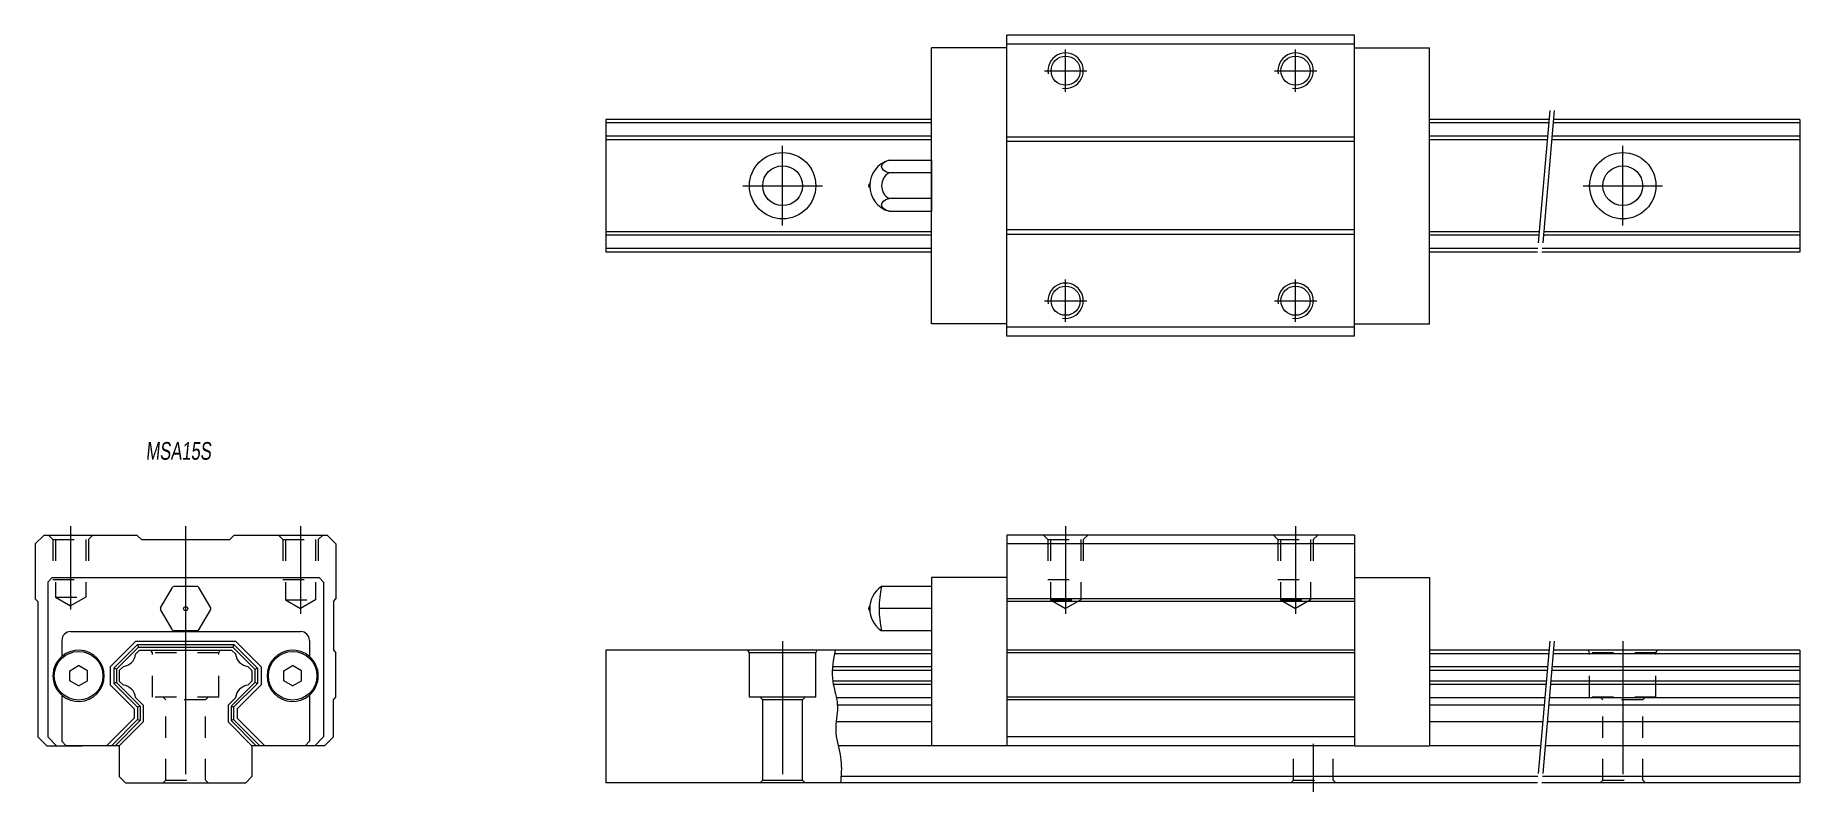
# Model space of a CAD drawing. Header units: inches. Extents: x -17 to 183, y -1 to 85.
import ezdxf

# ---------------------------------------------------------------- set-up
doc = ezdxf.new("R2010")
doc.units = ezdxf.units.IN
for name, pattern in [('CENTER', [22.8, 15, -3, 1.8, -3]), ('DASHED', [4.8, 2.4, -2.4]), ('PHANTOM', [27.6, 15, -3, 1.8, -3, 1.8, -3])]:
    doc.linetypes.add(name, pattern=pattern)
doc.layers.add('Unnamed [1]', color=7, linetype='Continuous', lineweight=0)
doc.styles.add('CK_TEXT_STYLE_0003', font='', dxfattribs={"width": 0.7, "oblique": 5.618598, "height": 2})
doc.styles.get('CK_TEXT_STYLE_0003').set_extended_font_data('TXT')

msp = doc.modelspace()

# ---------------------------------------------------------------- linework, layer by layer
at = {"layer": 'Unnamed [1]', "color": 4, "linetype": 'Continuous', "lineweight": 0}
for p, q in [((92.85, 50.5), (92.85, 84.5)), ((132.15, 84.5), (92.85, 84.5)), ((132.15, 50.5), (132.15, 84.5)), ((84.35, 51.9), (84.35, 83.1)), ((92.85, 83.1), (84.35, 83.1)), ((132.15, 83.5), (92.85, 83.5)), ((132.15, 83.1), (140.65, 83.1)), ((140.65, 51.9), (140.65, 83.1)), ((47.5, 75), (47.5, 60)), ((84.35, 75), (47.5, 75)), ((84.35, 74.6), (47.5, 74.6)), ((154.15, 75), (140.65, 75)), ((154.12, 74.6), (140.65, 74.6)), ((182.5, 74.6), (154.62, 74.6)), ((182.5, 75), (154.66, 75)), ((182.5, 75), (182.5, 60)), ((84.35, 73.1), (47.5, 73.1)), ((84.35, 72.7), (47.5, 72.7)), ((132.15, 73), (92.85, 73)), ((132.15, 72.5), (92.85, 72.5)), ((153.99, 73.1), (140.65, 73.1)), ((153.95, 72.7), (140.65, 72.7)), ((182.5, 72.7), (154.46, 72.7)), ((182.5, 73.1), (154.49, 73.1)), ((79.53, 70.39), (84.35, 70.39)), ((84.35, 70.39), (84.35, 64.61)), ((84.35, 68.94, 2.5), (79.53, 68.94, 2.5)), ((84.35, 66.06, 2.5), (79.53, 66.06, 2.5)), ((79.53, 64.61), (84.35, 64.61)), ((84.35, 62.3), (47.5, 62.3)), ((84.35, 61.9), (47.5, 61.9)), ((132.15, 62.5), (92.85, 62.5)), ((132.15, 62), (92.85, 62)), ((153.04, 62.3), (140.65, 62.3)), ((153.01, 61.9), (140.65, 61.9)), ((182.5, 61.9), (153.51, 61.9)), ((182.5, 62.3), (153.55, 62.3)), ((84.35, 60.4), (47.5, 60.4)), ((84.35, 60), (47.5, 60)), ((152.88, 60.4), (140.65, 60.4)), ((152.84, 60), (140.65, 60)), ((182.5, 60), (153.35, 60)), ((182.5, 60.4), (153.38, 60.4)), ((92.85, 51.9), (84.35, 51.9)), ((132.15, 51.9), (140.65, 51.9)), ((132.15, 51.5), (92.85, 51.5)), ((132.15, 50.5), (92.85, 50.5)), ((-16, 28), (-17, 27)), ((-16, 28), (-5.5, 28)), ((-5, 27.5), (-5.5, 28)), ((5, 27.5), (5.5, 28)), ((5.5, 28), (16, 28)), ((17, 27), (16, 28)), ((92.85, 28), (92.85, 4.2)), ((132.15, 28), (92.85, 28)), ((132.15, 28), (132.15, 4.2)), ((-17, 27), (-17, 20.8)), ((-5, 27.5), (5, 27.5)), ((17, 27), (17, 20.8)), ((132.15, 27), (92.85, 27)), ((-15.6, 22.7), (-15.1, 23.2)), ((-15.6, 22.7), (-15.6, 5.2)), ((-15.1, 23.2), (15.1, 23.2)), ((-2.83, 19.8), (-1.5, 22.1)), ((1.33, 22.2), (-1.33, 22.2)), ((2.83, 19.8), (1.5, 22.1)), ((15.1, 23.2), (15.6, 22.7)), ((15.6, 22.7), (15.6, 5.2)), ((84.35, 22.2), (78.69, 22.2)), ((84.35, 23.2), (84.35, 4.2)), ((92.85, 23.2), (84.35, 23.2)), ((84.35, 22.2), (84.35, 17.2)), ((132.15, 23.2), (140.65, 23.2)), ((140.65, 23.2), (140.65, 4.2)), ((-16.7, 20.5), (-17, 20.8)), ((-16.7, 20.5), (-16.7, 5.2)), ((16.7, 20.5), (17, 20.8)), ((16.7, 20.5), (16.7, 15)), ((132.15, 20.8), (92.85, 20.8)), ((132.15, 20.5), (92.85, 20.5)), ((-1.5, 17.3), (-2.83, 19.6)), ((1.5, 17.3), (2.83, 19.6)), ((84.35, 19.7), (78.4, 19.7)), ((-14, 16.1), (-14, 14.29)), ((-13, 17.1), (13, 17.1)), ((-8.53, 13.13), (-5.63, 16.03)), ((-5.63, 16.03), (5.63, 16.03)), ((1.33, 17.2), (-1.33, 17.2)), ((8.53, 13.13), (5.63, 16.03)), ((14, 16.1), (14, 14.29)), ((84.35, 17.2), (78.69, 17.2)), ((-8.13, 12.96), (-5.46, 15.63)), ((-7.83, 12.84), (-5.34, 15.33)), ((-5.66, 14.54), (-5.2, 15)), ((-5.46, 15.63), (5.46, 15.63)), ((-5.46, 15.63), (-5.34, 15.33)), ((-5.34, 15.33), (5.34, 15.33)), ((-5.2, 15), (5.2, 15)), ((5.66, 14.54), (5.2, 15)), ((5.46, 15.63), (5.34, 15.33)), ((7.83, 12.84), (5.34, 15.33)), ((8.13, 12.96), (5.46, 15.63)), ((16.7, 15), (17, 14.7)), ((17, 9.7), (17, 14.7)), ((47.5, 15), (47.5, 0)), ((84.35, 15), (47.5, 15)), ((63.75, 14.7), (63.58, 15)), ((71.25, 14.7), (63.75, 14.7)), ((63.75, 9.7), (63.75, 14.7)), ((71.25, 14.7), (71.42, 15)), ((71.25, 9.7), (71.25, 14.7)), ((84.35, 14.6), (73.36, 14.6)), ((132.15, 15), (92.85, 15)), ((132.15, 14.7), (92.85, 14.7)), ((154.15, 15), (140.65, 15)), ((154.12, 14.6), (140.65, 14.6)), ((182.5, 14.6), (154.62, 14.6)), ((182.5, 15), (154.66, 15)), ((182.5, 15), (182.5, 0)), ((-13.1, 12.68), (-12.1, 13.25)), ((-13.1, 11.52), (-13.1, 12.68)), ((-11.1, 12.68), (-12.1, 13.25)), ((-11.1, 11.52), (-11.1, 12.68)), ((-8.53, 13.13), (-8.53, 11.07)), ((-7.83, 12.84), (-8.13, 12.96)), ((-8.13, 12.96), (-8.13, 11.24)), ((-7.83, 12.84), (-7.83, 11.36)), ((-7.5, 12.7), (-7.04, 13.16)), ((-7.5, 12.7), (-7.5, 11.5)), ((7.5, 12.7), (7.04, 13.16)), ((7.5, 12.7), (7.5, 11.5)), ((7.83, 12.84), (8.13, 12.96)), ((7.83, 12.84), (7.83, 11.36)), ((8.13, 12.96), (8.13, 11.24)), ((8.53, 13.13), (8.53, 11.07)), ((11.1, 12.68), (12.1, 13.25)), ((11.1, 11.52), (11.1, 12.68)), ((13.1, 12.68), (12.1, 13.25)), ((13.1, 11.52), (13.1, 12.68)), ((84.35, 12.7), (73.11, 12.7)), ((84.35, 13.1), (73.14, 13.1)), ((153.99, 13.1), (140.65, 13.1)), ((153.95, 12.7), (140.65, 12.7)), ((182.5, 12.7), (154.46, 12.7)), ((182.5, 13.1), (154.49, 13.1)), ((-12.1, 10.95), (-13.1, 11.52)), ((-12.1, 10.95), (-11.1, 11.52)), ((-8.53, 11.07), (-5.83, 8.37)), ((-7.83, 11.36), (-8.13, 11.24)), ((-8.13, 11.24), (-5.43, 8.54)), ((-7.83, 11.36), (-5.13, 8.66)), ((-7.5, 11.5), (-7.04, 11.04)), ((7.83, 11.36), (5.13, 8.66)), ((8.13, 11.24), (5.43, 8.54)), ((8.53, 11.07), (5.83, 8.37)), ((7.5, 11.5), (7.04, 11.04)), ((8.13, 11.24), (7.83, 11.36)), ((12.1, 10.95), (11.1, 11.52)), ((12.1, 10.95), (13.1, 11.52)), ((84.35, 11.5), (73.16, 11.5)), ((84.35, 11.1), (73.23, 11.1)), ((153.85, 11.5), (140.65, 11.5)), ((153.81, 11.1), (140.65, 11.1)), ((182.5, 11.1), (154.32, 11.1)), ((182.5, 11.5), (154.35, 11.5)), ((-14, 9.91), (-14, 4.7)), ((-5.83, 8.37), (-5.83, 7.33)), ((-5.66, 9.66), (-4.8, 8.8)), ((-5.13, 8.66), (-5.43, 8.54)), ((-5.43, 8.54), (-5.43, 7.16)), ((-5.13, 8.66), (-5.13, 7.04)), ((-4.8, 8.8), (-4.8, 6.9)), ((5.66, 9.66), (4.8, 8.8)), ((4.8, 8.8), (4.8, 6.9)), ((5.43, 8.54), (5.13, 8.66)), ((5.13, 8.66), (5.13, 7.04)), ((5.43, 8.54), (5.43, 7.16)), ((5.83, 8.37), (5.83, 7.33)), ((14, 9.91), (14, 4.7)), ((16.7, 9.4), (17, 9.7)), ((16.7, 5.2), (16.7, 9.4)), ((71.25, 9.7), (63.75, 9.7)), ((64.95, 9.7), (65.25, 9.4)), ((69.75, 9.4), (65.25, 9.4)), ((65.25, 0.3), (65.25, 9.4)), ((69.75, 9.4), (70.05, 9.7)), ((69.75, 0.3), (69.75, 9.4)), ((84.35, 9.6), (73.59, 9.6)), ((84.35, 8.8), (73.69, 8.8)), ((132.15, 9.7), (92.85, 9.7)), ((132.15, 9.4), (92.85, 9.4)), ((153.68, 9.6), (140.65, 9.6)), ((153.61, 8.8), (140.65, 8.8)), ((182.5, 8.8), (154.12, 8.8)), ((182.5, 9.6), (154.19, 9.6)), ((-8.96, 4.2), (-5.83, 7.33)), ((-8.39, 4.2), (-5.43, 7.16)), ((-7.97, 4.2), (-5.13, 7.04)), ((-7.5, 4.2), (-4.8, 6.9)), ((-5.43, 7.16), (-5.13, 7.04)), ((7.5, 4.2), (4.8, 6.9)), ((5.43, 7.16), (5.13, 7.04)), ((7.97, 4.2), (5.13, 7.04)), ((8.39, 4.2), (5.43, 7.16)), ((8.96, 4.2), (5.83, 7.33)), ((84.35, 6.9), (73.55, 6.9)), ((153.45, 6.9), (140.65, 6.9)), ((182.5, 6.9), (153.95, 6.9)), ((-16.7, 5.2), (-15.7, 4.2)), ((-15.7, 4.2), (-11.69, 4.2)), ((-15.6, 5.2), (-14.6, 4.2)), ((-14, 4.7), (-13.5, 4.2)), ((-7.5, 4.2), (-13.5, 4.2)), ((-7.5, 4.2), (-7.5, 0.7)), ((7.5, 4.2), (7.5, 0.7)), ((13.5, 4.2), (7.5, 4.2)), ((15.7, 4.2), (11.69, 4.2)), ((13.5, 4.2), (14, 4.7)), ((14.6, 4.2), (15.6, 5.2)), ((16.7, 5.2), (15.7, 4.2)), ((84.35, 4.2), (73.78, 4.2)), ((92.85, 4.2), (84.35, 4.2)), ((132.15, 5.2), (92.85, 5.2)), ((132.15, 4.2), (92.85, 4.2)), ((132.15, 4.2), (140.65, 4.2)), ((153.21, 4.2), (140.65, 4.2)), ((182.5, 4.2), (153.71, 4.2)), ((-7.5, 0.7), (-6.8, 0)), ((-6.8, 0), (6.8, 0)), ((7.5, 0.7), (6.8, 0)), ((152.84, 0), (47.5, 0)), ((64.95, 0), (65.25, 0.3)), ((65.25, 0.3), (69.75, 0.3)), ((70.05, 0), (69.75, 0.3)), ((152.9, 0.7), (74.1, 0.7)), ((182.5, 0), (153.35, 0)), ((182.5, 0.7), (153.41, 0.7))]:
    msp.add_line(p, q, dxfattribs=at)
at = {"layer": 'Unnamed [1]', "color": 253, "linetype": 'CENTER', "lineweight": 0}
for p, q in [((99.5, 78.1), (99.5, 82.9)), ((125.5, 78.1), (125.5, 82.9)), ((97.1, 80.5), (101.9, 80.5)), ((123.1, 80.5), (127.9, 80.5)), ((67.5, 63), (67.5, 72)), ((162.5, 63), (162.5, 72)), ((63, 67.5), (72, 67.5)), ((158, 67.5), (167, 67.5)), ((99.5, 52.1), (99.5, 56.9)), ((125.5, 52.1), (125.5, 56.9)), ((97.1, 54.5), (101.9, 54.5)), ((123.1, 54.5), (127.9, 54.5)), ((-13, 29), (-13, 19.61)), ((0, 29), (0, 15.62)), ((0, 29), (0, 15.62)), ((13, 29), (13, 19.11)), ((99.5, 29), (99.5, 19.11)), ((125.5, 29), (125.5, 19.11)), ((0, 16), (0, -1)), ((67.5, 16), (67.5, -1)), ((162.5, 16), (162.5, -1)), ((127.5, 4.4), (127.5, -1))]:
    msp.add_line(p, q, dxfattribs=at)
at = {"layer": 'Unnamed [1]', "color": 253, "linetype": 'PHANTOM', "lineweight": 0}
for p, q in [((154.24, 76), (152.75, 59)), ((154.75, 76), (153.26, 59)), ((154.24, 16), (152.75, -1)), ((154.75, 16), (153.26, -1))]:
    msp.add_line(p, q, dxfattribs=at)
at = {"layer": 'Unnamed [1]', "color": 253, "linetype": 'DASHED', "lineweight": 0}
for p, q in [((-15.5, 28), (-15, 27.5)), ((-11, 27.5), (-10.5, 28)), ((11, 27.5), (10.5, 28)), ((15, 27.5), (15.5, 28)), ((97.5, 27.5), (97, 28)), ((101.5, 27.5), (102, 28)), ((123.5, 27.5), (123, 28)), ((127.5, 27.5), (128, 28)), ((-15, 27.5), (-15, 23)), ((-15, 27.5), (-11, 27.5)), ((-14.7, 27.5), (-14.7, 21)), ((-11.3, 27.5), (-11.3, 21)), ((-11, 27.5), (-11, 23)), ((11, 27.5), (11, 23)), ((11, 27.5), (15, 27.5)), ((11.3, 27.5), (11.3, 20.7)), ((14.7, 27.5), (14.7, 20.7)), ((15, 27.5), (15, 23)), ((97.5, 27.5), (97.5, 23)), ((97.5, 27.5), (101.5, 27.5)), ((97.8, 27.5), (97.8, 20.7)), ((101.2, 27.5), (101.2, 20.7)), ((101.5, 27.5), (101.5, 23)), ((123.5, 27.5), (123.5, 23)), ((123.5, 27.5), (127.5, 27.5)), ((123.8, 27.5), (123.8, 20.7)), ((127.2, 27.5), (127.2, 20.7)), ((127.5, 27.5), (127.5, 23)), ((-15, 23), (-11, 23)), ((11, 23), (15, 23)), ((97.5, 23), (101.5, 23)), ((123.5, 23), (127.5, 23)), ((-14.7, 21), (-11.3, 21)), ((-14.7, 21), (-13, 20.02)), ((-14.7, 21), (-11.3, 21)), ((-11.3, 21), (-13, 20.02)), ((11.3, 20.7), (14.7, 20.7)), ((11.3, 20.7), (13, 19.72)), ((11.3, 20.7), (14.7, 20.7)), ((14.7, 20.7), (13, 19.72)), ((97.8, 20.7), (101.2, 20.7)), ((97.8, 20.7), (99.5, 19.72)), ((97.8, 20.7), (101.2, 20.7)), ((101.2, 20.7), (99.5, 19.72)), ((123.8, 20.7), (127.2, 20.7)), ((123.8, 20.7), (125.5, 19.72)), ((123.8, 20.7), (127.2, 20.7)), ((127.2, 20.7), (125.5, 19.72)), ((-3.75, 14.7), (-3.92, 15)), ((3.75, 14.7), (-3.75, 14.7)), ((-3.75, 9.7), (-3.75, 14.7)), ((3.75, 14.7), (3.92, 15)), ((3.75, 9.7), (3.75, 14.7)), ((158.75, 14.7), (158.58, 15)), ((166.25, 14.7), (158.75, 14.7)), ((158.75, 9.7), (158.75, 14.7)), ((166.25, 14.7), (166.42, 15)), ((166.25, 9.7), (166.25, 14.7)), ((3.75, 9.7), (-3.75, 9.7)), ((-2.55, 9.7), (-2.25, 9.4)), ((2.25, 9.4), (-2.25, 9.4)), ((-2.25, 0.3), (-2.25, 9.4)), ((2.25, 9.4), (2.55, 9.7)), ((2.25, 0.3), (2.25, 9.4)), ((166.25, 9.7), (158.75, 9.7)), ((159.95, 9.7), (160.25, 9.4)), ((164.75, 9.4), (160.25, 9.4)), ((160.25, 0.3), (160.25, 9.4)), ((164.75, 9.4), (165.05, 9.7)), ((164.75, 0.3), (164.75, 9.4)), ((125.25, 0.3), (125.25, 4.2)), ((129.75, 0.3), (129.75, 4.2)), ((-2.55, 0), (-2.25, 0.3)), ((-2.25, 0.3), (2.25, 0.3)), ((2.55, 0), (2.25, 0.3)), ((124.95, 0), (125.25, 0.3)), ((125.25, 0.3), (129.75, 0.3)), ((130.05, 0), (129.75, 0.3)), ((159.95, 0), (160.25, 0.3)), ((160.25, 0.3), (164.75, 0.3)), ((165.05, 0), (164.75, 0.3))]:
    msp.add_line(p, q, dxfattribs=at)
at = {"layer": 'Unnamed [1]', "color": 4, "linetype": 'Continuous', "lineweight": 0}
msp.add_lwpolyline([(73.43, 15), (73.36, 14.6), (73.29, 14.2), (73.22, 13.8), (73.17, 13.41), (73.13, 13.01), (73.11, 12.61), (73.11, 12.22), (73.13, 11.83), (73.17, 11.44), (73.22, 11.16), (73.28, 10.88), (73.35, 10.6), (73.42, 10.32), (73.49, 10.05), (73.55, 9.77), (73.61, 9.49), (73.65, 9.21), (73.68, 8.93), (73.7, 8.6), (73.69, 8.27), (73.66, 7.93), (73.63, 7.6), (73.59, 7.26), (73.55, 6.93), (73.52, 6.59), (73.5, 6.26), (73.5, 5.92), (73.52, 5.58), (73.56, 5.24), (73.62, 4.9), (73.69, 4.56), (73.77, 4.22), (73.85, 3.88), (73.93, 3.54), (74, 3.2), (74.05, 2.86), (74.09, 2.55), (74.12, 2.23), (74.13, 1.92), (74.14, 1.6), (74.13, 1.28), (74.12, 0.96), (74.1, 0.64), (74.08, 0.32), (74.05, 0)], dxfattribs=at)
for centre, radius in [((99.5, 80.5), 1.65), ((125.5, 80.5), 1.65), ((67.5, 67.5), 3.75), ((162.5, 67.5), 3.75), ((67.5, 67.5), 2.25), ((162.5, 67.5), 2.25), ((99.5, 54.5), 1.65), ((125.5, 54.5), 1.65), ((0, 19.7), 0.233), ((-12.1, 12.1), 2.75), ((12.1, 12.1), 2.75)]:
    msp.add_circle(centre, radius, dxfattribs=at)
at = {"layer": 'Unnamed [1]', "color": 253, "linetype": 'Continuous', "lineweight": 0}
for centre in [(99.5, 80.5), (125.5, 80.5), (99.5, 54.5), (125.5, 54.5)]:
    msp.add_arc(centre, 2, 260, 190, dxfattribs=at)
at = {"layer": 'Unnamed [1]', "color": 4, "linetype": 'Continuous', "lineweight": 0}
for centre, radius, start, end in [((80.35, 67.5), 3, 105.7932, 179.987), ((80.35, 67.5, 2.5), 1.66, 119.4962, 240.5038), ((77.45, 67.5), 0.25, 111.3333, 248.6667), ((80.35, 67.5), 3, 179.987, 254.2068), ((-1.33, 22), 0.2, 90, 150), ((1.33, 22), 0.2, 30, 90), ((80.35, 19.7), 3, 123.5339, 179.987), ((89.25, 19.7), 10.85, 166.6495, 193.3036), ((-2.66, 19.7), 0.2, 150, 210), ((2.66, 19.7), 0.2, 330, 30), ((77.45, 19.7), 0.25, 111.3333, 248.6667), ((80.35, 19.7), 3, 179.987, 236.4193), ((-13, 16.1), 1, 90, 180), ((-1.33, 17.4), 0.2, 210, 270), ((1.33, 17.4), 0.2, 270, 330), ((13, 16.1), 1, 0, 90), ((-12.1, 12.1), 2.9, 130.9327, 229.0673), ((-12.1, 12.1), 2.9, 229.0673, 130.9327), ((-7.24, 14.74), 1.6, 277.278, 352.722), ((7.24, 14.74), 1.6, 187.278, 262.722), ((12.1, 12.1), 2.9, 49.0673, 310.9327), ((12.1, 12.1), 2.9, 310.9327, 49.0673), ((-7.24, 9.46), 1.6, 7.278, 82.722), ((7.24, 9.46), 1.6, 97.278, 172.722)]:
    msp.add_arc(centre, radius, start, end, dxfattribs=at)
at = {"layer": 'Unnamed [1]', "color": 4, "linetype": 'Continuous', "lineweight": 0, "extrusion": (0, -0.866025, -0.5)}
msp.add_arc((80.35, -33.75, -60.96), 1.66, 119.4962, 240.5038, dxfattribs=at)
at = {"layer": 'Unnamed [1]', "color": 4, "linetype": 'Continuous', "lineweight": 0, "extrusion": (0, 0.866025, -0.5)}
msp.add_arc((-80.35, 33.75, 55.96), 1.66, 299.4962, 60.5038, dxfattribs=at)

# ---------------------------------------------------------------- texts
at = {"layer": 'Unnamed [1]', "color": 4, "lineweight": 0, "insert": (-4.51, 38.52), "char_height": 2, "attachment_point": 1, "line_spacing_factor": 1.2, "style": 'CK_TEXT_STYLE_0003'}
msp.add_mtext('MSA15S', dxfattribs=at)

doc.saveas('drawing.dxf')
